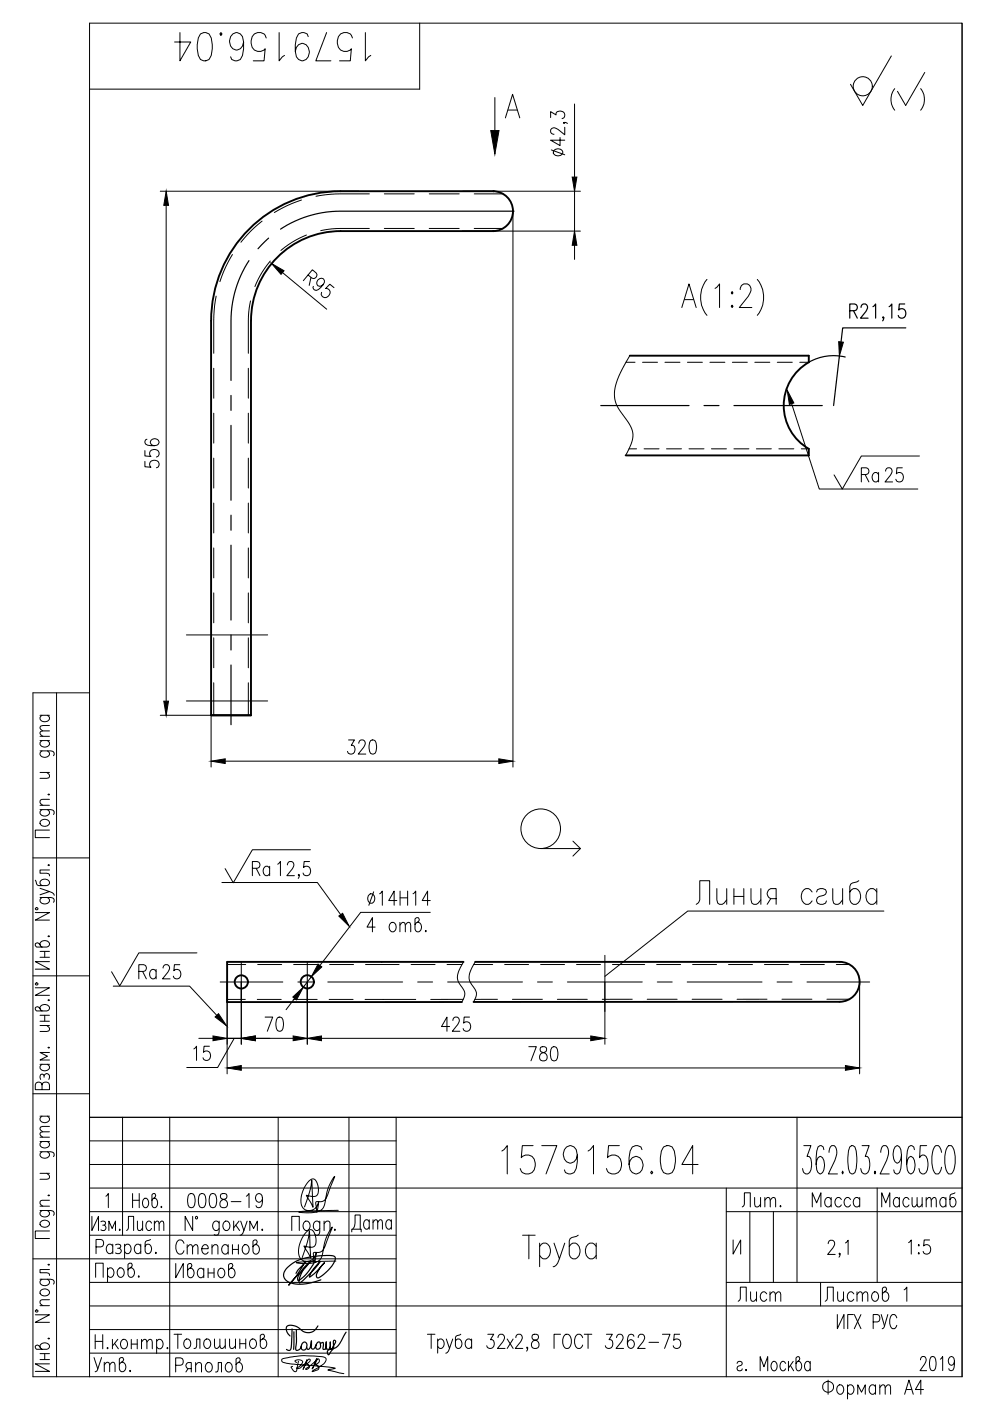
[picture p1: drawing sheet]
<svg xmlns="http://www.w3.org/2000/svg" width="210mm" height="297mm" viewBox="0 0 210 297" stroke-linecap="round" stroke-linejoin="round" font-family="sans-serif">
<defs><g id="words">
<g font-size="10.1">
<text x="35.6" y="14.1">1579156.04</text>
<text x="105.1" y="250.1">1579156.04</text>
</g>
<text font-size="8.8" x="146.4" y="193">Линия сгиба</text>
<text font-size="8.4" x="187.7" y="24.7">( )</text>
<text font-size="7.5" x="121.4" y="34.2" transform="rotate(-90 121.4 34.2)">42,3</text>
<text font-size="7.1" x="73.4" y="262.5">Дата</text>
<g font-size="6.6">
<text x="72.3" y="161.2">320</text>
<text x="52.2" y="187">Ra</text>
<text x="76.6" y="199">4 отв.</text>
<text x="28.2" y="208.8">Ra</text>
<text x="156.3" y="257.2">Лит.</text>
<text x="171.1" y="257.2">Масса</text>
<text x="185.6" y="257.2">Масштаб</text>
<text x="155.2" y="277.3">Лист</text>
<text x="173.6" y="277.3">Листов</text>
<text x="35.6" y="287.2">Толошинов</text>
<text x="18.7" y="292.1">Утв.</text>
</g>
<g font-size="6.2">
<text x="34.6" y="100.5" transform="rotate(-90 34.6 100.5)">556</text>
<text x="181.3" y="103.4">Ra</text>
<text x="186.3" y="103.4">25</text>
<text x="55" y="219.8">70</text>
<text x="92.4" y="219.8">425</text>
<text x="110.8" y="226.1">780</text>
<text x="38.5" y="257.2">0008-19</text>
<text x="25.8" y="262.1">Лист</text>
<text x="36" y="267.1">Степанов</text>
<text x="191.6" y="267.1">1:5</text>
<text x="36" y="272">Иванов</text>
<text x="36" y="292.1">Ряполов</text>
<text x="193.7" y="291.7">2019</text>
</g>
</g></defs>
<g fill="none" stroke="#000" stroke-width=".25">
<path d="M52.8 55.3a23.4 23.4 0 0 0-3.8 12.7v12.7M56.9 50.5l-2.2 2.2M109 44.8h-36.8a23.1 23.1 0 0 0-12.7 3.8M178 75.5l-1.3 10.5M179.2 75.7a10.6 10.6 0 0 0-7.7 1.1M180.2 65.9h1a.73 .73 0 0 0 .6-.7 .73 .73 0 0 0-.6-.8h-1v3.1M181 65.9l.8 1.6M182.6 65.2l.2-.6 .7-.2a.94 .94 0 0 1 .1 1.6l-1.1 1.5h1.6M185.1 65l.6-.6v3.1M187.4 67.3l-.1 .2-.2-.2 .2-.1a.63 .63 0 0 1-.2 .8M188.5 65l.6-.6v3.1M191.8 64.4h-1.1l-.1 1.3a.88 .88 0 0 1 1.1-.1 .88 .88 0 0 1 .4 1 .82 .82 0 0 1-.7 .9 .82 .82 0 0 1-1-.6"/>
<path d="M192.1 69.5h-13.4l-.4 3M49 83.8v3.2M49 90.2v15.9M127.4 86h18.7M149.3 86h3.1M155.6 86h18.7M49 109.2v3.2M49 115.6v15.9M49 134.6v3.2M49 141v12.7M64.2 269.4l-1.5 1.3-1.5 1.8 1.6-2 2-3.1-1.6 1.8-.4 .8M65.6 267.6a8.4 8.4 0 0 0-2.5 3.3v.1a.29 .29 0 0 0 0 .3 .29 .29 0 0 0 .3 .2 8.6 8.6 0 0 0 3.3-4.3h-.1a5.5 5.5 0 0 0-3.1 4.8l.7-.5 1.9-1.9 1.8-2.2-1 1.2a4.3 4.3 0 0 0-1.3 2.2 14 14 0 0 0 3.2-3.1 6.4 6.4 0 0 0-1.7 2.8 .39 .39 0 0 0 .2 .4 .39 .39 0 0 0 .5-.1 6.3 6.3 0 0 0 3.3-4.2l-.4-.3a15.6 15.6 0 0 0-8.6 1.5 3.3 3.3 0 0 0-2 2.7 2.89 2.89 0 0 0 3.1 1.8 12.7 12.7 0 0 0 4.8-.9"/>
<path d="M61.9 281.8l-.1 2.5a2.73 2.73 0 0 1-.3 2l-.8-.2M62.3 282.4v3.7M62.8 281.9l.1 2.5-.2 1.2a.42 .42 0 0 0-.1 .5 .42 .42 0 0 0 .5 .2 1.29 1.29 0 0 0 .9-1.3 .57 .57 0 0 1 .8-.4 .57 .57 0 0 1 .3 .8l-.1 .3a.58 .58 0 0 1-.7 .5 .58 .58 0 0 1-.4-.8M67 285.2a.56 .56 0 0 0 .3 .9 .56 .56 0 0 0 .7-.7l-.1-.4a.42 .42 0 0 0-.3-.5 .42 .42 0 0 0-.5 .5l-.1 .1a.89 .89 0 0 1-.7 .9 .99 .99 0 0 1-.3-1.2v-.5a2.41 2.41 0 0 1-.6 1.8l-.4-.4M67.4 281.1a2.3 2.3 0 0 1-4 .4 2.05 2.05 0 0 0-2.6-.2l-.1 .5 .1 .6 .7 .8M73.4 282.4l-.7 1.2a3.4 3.4 0 0 1-1.9 2.3 1.34 1.34 0 0 0-1.4 .6v.5a.23 .23 0 0 0 .3 .2 .23 .23 0 0 0 .2-.2l.3-.6a1.81 1.81 0 0 0 .5-1.9 .28 .28 0 0 1 .4-.3 .28 .28 0 0 1 0 .5l-.4 .6a.56 .56 0 0 1-.6 .7l-.1-1.5v.9a.48 .48 0 0 1-.3 .6 .48 .48 0 0 1-.6-.2l.1-1.3-.1 1.1a.35 .35 0 0 1-.2 .5 .35 .35 0 0 1-.4-.4v-1l-.6 .1"/>
</g>
<g fill="none" stroke="#000" stroke-width=".21">
<path d="M89 4.9v14h-70M189 11.9l-6.1 10.5-2.6-4.5M204 4.9v287M104.9 20.7v7M107.2 25l1.5-5 1.5 5M107.7 23.3h1.9M121.8 22.1v15.4M34 40.5h42.1M35.2 43.5v105.2M49.3 54l-1.5 2.7-1.2 3M55.6 46.9a26.4 26.4 0 0 0-4.5 4.5M57.3 55.3a19.5 19.5 0 0 0-3.3 5.5"/>
<path d="M59.9 57.8l9.4 7.8M63.9 42.4l-3 1.2-2.7 1.5M65 49.8a19.2 19.2 0 0 0-5.4 3.3M65.3 58.3l.8 .7a.73 .73 0 0 0 .9-.2 .73 .73 0 0 0 0-.9l-.8-.7-1.9 2.3M65.9 58.8l-.3 1.7M78.3 48.4l-7 .1-3.3 .4M78.3 41.1h-7.1l-4.2 .5M81.5 48.4h6.3M81.5 41.1h6.3M91 48.4h6.4M91 41.1h6.4M98.1 40.5h25"/>
<path d="M98.1 49h25M100.5 48.4h6.1M100.5 41.1h6.1M108.8 44.8v117.8M121.8 40.5v8.5M121.8 52v3M149.9 59.2a6 6 0 0 0 0 7.7M160.6 59.2a6 6 0 0 1 0 7.7M45.3 78.1v6.3M45.8 62.8l-.5 4.1v8M52.7 78.1v6.3M53.1 63.8l-.4 3.3v7.8"/>
<path d="M68.5 60.4a.79 .79 0 0 1-1.2 .1 .95 .95 0 0 1 .1-1.2 .95 .95 0 0 1 1.2-.1l.2 .3a2.55 2.55 0 0 1-1.7 2.1l-.6-.3-.2-.3 .1-.3M70.8 61l-.9-.7-.9 .9a.87 .87 0 0 1 1 .5 .87 .87 0 0 1-.4 1.1 .82 .82 0 0 1-1 .2 .82 .82 0 0 1-.4-1M132.7 76.8h1.9M133.5 75.4a22.1 22.1 0 0 0-3.1 6.7 6.1 6.1 0 0 0 1.4 5.4l.8 1.2a4.9 4.9 0 0 1 1.1 5.8l-1 2.1M136.2 76.8h3.2M141 76.8h3.2M144.6 65.2l1.5-5 1.5 5M145.1 63.5h1.9M145.8 76.8h3.1M150.5 76.8h3.2M151.6 61.1l1-.9v5M155.2 61.9l.2 .2-.2 .2-.2-.2z"/>
<path d="M155.2 64.7l.2 .3-.2 .2-.2-.2zM155.3 76.8h3.2M156.9 61.4a1.22 1.22 0 0 1 .8-1.2h.8a1.29 1.29 0 0 1 .5 1.9l-.3 .7-2 2.4h2.7M160 76.8h3.2M164.8 76.8h3.2M169.6 76.8h1.9M45.3 87.6v6.4M45.3 97.1v6.4M52.7 87.6v6.4M52.7 97.1v6.4M133.4 95.2h1.6M136.6 95.2h3.1"/>
<path d="M141.3 95.2h3.2M146.1 95.2h3.2M150.8 95.2h3.2M155.6 95.2h3.2M160.4 95.2h3.1M165.1 95.2h3.2M167.8 85.6l5.9 18.1h20.9M169.9 95.2h1.6M194.9 96.7h-12.3l-4 7-1.8-3M45.3 106.7v6.3M45.3 116.2v6.3M52.7 106.7v6.3"/>
<path d="M52.7 116.2v6.3M39.5 134.6h17.3M45.3 125.7v6.4M45.3 135.2v6.4M52.7 125.7v6.4M52.7 135.2v6.4M8.5 159.2l2.7 .1a.59 .59 0 0 1 .1 .9M8.5 151.7h2M8.5 157h2M8.5 156.1h2M8.9 159.2l-.1 .1a.59 .59 0 0 0-.2 .9 1.07 1.07 0 0 0 1.1 .3 1.07 1.07 0 0 0 .8-.8l-.4-.5M8.9 157a.67 .67 0 0 0-.4 .7 .67 .67 0 0 0 .4 .6 1.01 1.01 0 0 0 1.6-.8l-.4-.5"/>
<path d="M8.9 151.7a.67 .67 0 0 0-.4 .6 .67 .67 0 0 0 .4 .6 1.01 1.01 0 0 0 1.6-.8l-.4-.4M10.5 155l-1.9 .1-.1 .4 .6 .6M10.5 153.8l-1.9 .1-.1 .5 .6 .6M12 146.9v145M19 146.9h-12v145h197M34 151.7h15M39.5 148.6h17.3M44.8 151.7v10.9M45.3 144.8v6.9M52.7 144.8v6.9M8.5 171.7l2.7 .1a.59 .59 0 0 1 .1 .9M8.5 170.7h2"/>
<path d="M8.5 163.8h2M8.6 174a1.07 1.07 0 0 1 1.1-.3 1.07 1.07 0 0 1 .8 .9 1.06 1.06 0 0 1-1.1 .6 1.06 1.06 0 0 1-.9-.9zM8.9 171.7l-.1 .1a.59 .59 0 0 0-.2 .9 1.07 1.07 0 0 0 1.1 .3 1.07 1.07 0 0 0 .8-.9l-.4-.4M9.9 163.8l.6 .5-.2 .6-1.8 .1M10.2 168.5l.1-.2 .2 .2-.2 .1zM10.5 176h-3v1.6h3M10.5 169.5l-1.9 .1-.1 .6 .6 .5M47.8 161.4h58M114.6 179.9h8.5M121.5 178.3l1.6 1.6-1.6 1.6M7 181.9h12M7.5 193.5h3l-3 1.6h3"/>
<path d="M7.5 186.6l.4 1 2 .2a.64 .64 0 0 0 .6-.6 .64 .64 0 0 0-.4-.7 .91 .91 0 0 0-1.2 0 .91 .91 0 0 0-.3 1l.3 .3M7.6 192.5h.4v.3h-.4zM8.5 190.3l2.7 .1 .3 .3-.2 .6M8.5 188.3l2 .7-2 .7M8.9 190.3l-.3 .2a.65 .65 0 0 0 .3 1 1.01 1.01 0 0 0 1.6-.8l-.4-.4M10.2 198.5l.1-.1 .2 .1-.2 .1zM10.2 183.4l.1-.1 .2 .1-.2 .1zM10.5 189l.8 .5 .2 .3M10.5 184.5h-2v.6l1.8 .2 .2 .4M47 187.1h20.3l4.9 6.8M60.9 183.4l.3-.6 .6-.1a.93 .93 0 0 1 .2 1.5l-1.2 1.5h1.6M63.4 185.5l-.1 .2-.1-.2 .1-.1a.65 .65 0 0 1-.1 .8"/>
<path d="M65.6 182.7h-1.1l-.1 1.2a.87 .87 0 0 1 1.1-.1 .87 .87 0 0 1 .3 1 .82 .82 0 0 1-.6 .9 .82 .82 0 0 1-.9-.6M65.8 180.2h-12.3l-4 7-1.8-3M78.3 189.6l.2-.1a1 1 0 0 1 1 1 1 1 0 0 1-1 1 1.17 1.17 0 0 1-.2-1.9zM79.2 189.1l-1 2.8M80.5 189.5l.6-.6v3M84.1 190.9h-1.7l1.2-2v3M84.8 188.9v3M84.8 190.4h1.6M86.4 188.9v3M87.6 189.5l.5-.6v3M91.2 193.4h-14.7l-8.7 11.3M91.2 190.9h-1.7l1.2-2v3"/>
<path d="M187.4 193.2h-41.6l-17.6 13.8M7 206.9h12M7.5 209.4h3l-3 1.6h3M7.6 208.5h.4v.3h-.4zM8.5 200.3a1 1 0 0 1 1-.9 1 1 0 0 1 1 .9l-.6 .5h-2.1l-.3-.3v-.4l.4-.2 .3 .1 .7 .8M8.5 213.9a1 1 0 0 1 1-.9 1 1 0 0 1 1 .9l-.6 .4h-2.1l-.3-.3v-.3l.4-.3 .3 .1 .7 .8M8.5 201.7h2M8.5 203h2M8.5 217.4h2M8.5 215.3h2M8.5 216.5h2M9.5 201.7v1.3"/>
<path d="M9.5 215.3v1.2M9.9 217.4l.6 .6-.2 .6-1.8 .1M10.2 212.1h.3l-.2 .1zM10.5 203.9h-3l3 1.6h-3M24 209.1h16.2l5.8 6.2M38.1 204.5h-1.1l-.1 1.3a.87 .87 0 0 1 1.1-.2 .87 .87 0 0 1 .3 1.1 .82 .82 0 0 1-.6 .8 .82 .82 0 0 1-1-.5M41.8 202h-12.4l-4 7-1.7-3M46.7 208.2h13.3M48.2 204.5h3.9M48.2 211.9h3.8M48.2 208.2v19.5M51.2 203.9v17.5"/>
<path d="M54.5 211.9h5.1M54.6 204.5h5.1M62.2 211.9h5M62.3 204.5h5M62.5 211.7l-1.8 2.4M63.2 208.2h3.1M65.2 203.9v17.5M66 207.1l-1.7 2.2M69.5 208.2h15.9M69.8 211.9h5.1M69.9 204.5h5.1M77.4 211.9h10.7"/>
<path d="M77.5 204.5h7.1M87.2 204.5h5M88.6 208.2h3.1M94.8 204.5h3.2M94.9 208.2h15.9M98.2 211.9h-6.9M98.3 203.9l-.7 1.2a3.3 3.3 0 0 0 .5 4.4 2.22 2.22 0 0 1-.2 2.9M100.4 204.5h4.1M100.8 203.9l-.7 1.2a3.3 3.3 0 0 0 .5 4.4 2.23 2.23 0 0 1-.2 2.9M105.5 211.9h-4.8M107 204.5h5.1M108.6 211.9h6.4"/>
<path d="M114 208.2h3.1M114.6 204.5h5.1M118.2 211.9h6.3M120.3 208.2h15.9M122.2 204.5h5.1M128.2 202.6v18.8M129.9 204.5h6.8M134 211.9h-6.3M137.2 211.9h6.4M139.2 204.5h5.1M139.4 208.2h3.1M145.7 208.2h15.9"/>
<path d="M146.7 211.9h6.4M146.8 204.5h5.1M154.5 204.5h5M162.1 204.5h5.1M162.6 211.9h-6.3M164.8 208.2h3.1M165.8 211.9h6.3M169.7 204.5h5.1M171.1 208.2h13.3M175.3 211.9h4.8M177.3 204.5h2.8M182.3 208.2v19.5"/>
<path d="M7 231.9h12M8.5 236.7h2M8.5 225.7h2M8.9 236.7a.67 .67 0 0 0-.4 .6 .67 .67 0 0 0 .4 .6 1.01 1.01 0 0 0 1.6-.8l-.4-.4M8.9 230a.73 .73 0 0 0-.7-.6 .73 .73 0 0 0-.7 .6v1h3v-1a.82 .82 0 0 0-.8-.6 .82 .82 0 0 0-.8 .6v1M8.9 225.7a.67 .67 0 0 0-.4 .6 .67 .67 0 0 0 .4 .6 1.01 1.01 0 0 0 1.6-.8l-.4-.4M9.3 228.1a.59 .59 0 0 1 .6-.5 .59 .59 0 0 1 .6 .5l-.2 .8M9.3 228.4v-.3l-.4-.4a.73 .73 0 0 0-.3 1.2M10.2 222.1l.1-.1 .2 .1zM10.5 240l-1.9 .1-.1 .4 .6 .6M10.5 238.8l-1.9 .1-.1 .5 .6 .6M10.5 223.1h-2l1.6 .8-1.6 .8h2"/>
<path d="M19 236.9h185M26 236.9v25M36 236.9v55M41.1 222.4l.6-.6v3M42.2 220.2h3M44.4 221.8h-1.1l-.2 1.3a.88 .88 0 0 1 1.1-.2 .88 .88 0 0 1 .4 1.1 .82 .82 0 0 1-.6 .8 .82 .82 0 0 1-1-.5M48.2 220.2h3h-3M49.7 220.2l-3.6 6.1h-6.5M51.2 226.4h128M59 236.9v55M68.2 220.2h57.1M74 236.9v55"/>
<path d="M84 236.9v55M169 236.9v35M8.5 256.7l2.7 .1 .3 .3-.2 .6M8.5 244.2l2.7 .1 .3 .4-.2 .5M8.5 255.7h2M8.5 248.8h2M8.5 242h2M8.5 241.1h2M8.6 259.1a1.06 1.06 0 0 1 1.1-.4 1.06 1.06 0 0 1 .8 .9 1.06 1.06 0 0 1-1.1 .6 1.06 1.06 0 0 1-.9-.9zM8.9 256.7l-.3 .2a.65 .65 0 0 0 .3 1 1.01 1.01 0 0 0 1.6-.8l-.4-.4M8.9 244.2l-.3 .2a.65 .65 0 0 0 .3 1.1 1.01 1.01 0 0 0 1.6-.8l-.4-.5M8.9 242a.66 .66 0 0 0-.4 .7 .66 .66 0 0 0 .4 .6 .9 .9 0 0 0 1.1 0 .9 .9 0 0 0 .3-1.1l-.2-.2"/>
<path d="M9.9 248.8l.6 .5-.2 .6-1.8 .1M10.2 253.4h.3l-.2 .2zM10.5 254.5l-1.9 .1-.1 .6 .6 .5M19 251.9h185M19 256.9h65M19 241.9h65M19 246.9h65M19.5 257.9v3l1.4-3v3M21.4 259a.6 .6 0 0 1 1 .3l-.3 .5h-.3M22.1 259.8a.61 .61 0 0 1 .4 .5 .61 .61 0 0 1-.4 .6l-.7-.2M22.5 253.6l.5-.5v2.9M28.1 253.1v2.9"/>
<path d="M28.1 254.5h1.4M29.5 253.1v2.9M30.5 254.2l.2-.2a1.05 1.05 0 0 1 .9 .8 1.05 1.05 0 0 1-.4 1.1l-.5 .1a1.28 1.28 0 0 1-.2-1.8zM32.6 254a1.05 1.05 0 0 1 .9 .8 1.05 1.05 0 0 1-.4 1.1l-.2 .1a.59 .59 0 0 1-.7-.5v-2.2l.3-.2 .4 .1a.74 .74 0 0 1-.5 1l-.2 .3M40.9 257.9v3l-1.6-3v3M46.5 259.3l-.2-.1a.59 .59 0 0 0-.9-.2 1.07 1.07 0 0 0-.3 1.1 1.07 1.07 0 0 0 .9 .8l.5-.4M46.5 258.9l-.2 2.7a.59 .59 0 0 1-.9 .2M47.6 259a.64 .64 0 0 1 1 .3 1.01 1.01 0 0 1-.8 1.6 1.18 1.18 0 0 1-.2-1.9zM49.5 258.9v2M50 259.8l.8 1.1M50.7 258.9l-1.2 1.4M51 258.9l.7 2 .7-2"/>
<path d="M64.6 255.9l1.2-3.7 .3-2 .3 5.8-1.5-2.6a2.2 2.2 0 0 0 2.4-.1 2.96 2.96 0 0 0-.8-3.3l-.2-.1a4.8 4.8 0 0 0-2.5 4.1 2 2 0 0 0 1.7 2.7 2.1 2.1 0 0 0 2.1-1.9l-.4 2.2-.2-1.4a.53 .53 0 0 1 0-.7 .53 .53 0 0 1 .7-.1 1.57 1.57 0 0 0 1.7-1.4l1.5-4a11.1 11.1 0 0 0-2.1 6 2.33 2.33 0 0 1-2.5 1.7h-1.9l-1.1-.2 8.4-.3M64.6 259a.64 .64 0 0 1 1 .3 1.01 1.01 0 0 1-.8 1.6 1.18 1.18 0 0 1-.2-1.9zM67.8 259.3l-.2-.3a.65 .65 0 0 0-1.1 .3 1.01 1.01 0 0 0 .8 1.6l.5-.4M67.8 258.9l-.1 2.7-.4 .3-.5-.1M68.7 259.5l.6-.6 .6 .1 .1 1.9M68.7 258.9v2M154 256.9h50M154 251.9v40M159 256.9v15M164 256.9v15M170.4 242.9h1.5l-.8 2.3h.4a3.2 3.2 0 0 1 .2 3.4l-.5 .3h-.4l-.4-.3-.2-.8M174.7 243.8l-.2-.6-.4-.3-.7 .3a9.1 9.1 0 0 0 0 5.4l.6 .3a2.35 2.35 0 0 0 .7-2.9l-.3-.5-.5-.3-.5 .3-.4 1.4"/>
<path d="M175.8 244.3a1.7 1.7 0 0 1 .5-1.4h.6a1.98 1.98 0 0 1 .4 2.3l-1.7 3.7h2M178.7 248.3l.1 .3-.1 .3-.2-.3zM180.2 243.2l.4-.3 .7 .3a8.9 8.9 0 0 1 0 5.4l-.5 .3-.6-.3a9.1 9.1 0 0 1 0-5.4zM182.8 242.9h1.5l-.8 2.3h.4a3.2 3.2 0 0 1 .1 3.4l-.4 .3h-.4l-.4-.3-.3-.8M185.5 248.3l.2 .3-.2 .3-.1-.3zM186 251.9v20M186.7 244.3a1.7 1.7 0 0 1 .6-1.4h.5a1.98 1.98 0 0 1 .5 2.3l-1.7 3.7h1.9M191.1 244.9l-.4 1.4-.5 .3a2.37 2.37 0 0 1-.7-2.8l.3-.6 .4-.3 .5 .3a8 8 0 0 1 0 5.4l-.7 .3-.4-.3-.1-.6M193.9 243.8l-.2-.6-.4-.3h-.2l-.5 .3a10.6 10.6 0 0 0-.2 4.8l.2 .6 .6 .3a2.35 2.35 0 0 0 .7-2.9l-.3-.5-.5-.3-.5 .3-.2 .5-.2 .9M196.5 242.9h-1.4l-.1 2.6 .5-.6h.4a2.24 2.24 0 0 1 .9 2.3l-.2 .8-.3 .6-.4 .3h-.4l-.4-.3-.3-.8M199.6 244.3l-.1-.5a.98 .98 0 0 0-1.1-.9 5.6 5.6 0 0 0 0 6 1.2 1.2 0 0 0 1.2-1.4M201.1 242.9a1.22 1.22 0 0 1 1.3 1.4 5.3 5.3 0 0 1-.7 4.6 1.22 1.22 0 0 1-1.2-1.4 5.3 5.3 0 0 1 .6-4.6z"/>
<path d="M7 266.9h77M7.5 278.8h3l-3 1.6h3M7.6 277.8h.4v.3h-.4zM8.5 271.2l2.7 .1a.59 .59 0 0 1 .1 1M8.5 276.8h2M8.6 273.6a1.07 1.07 0 0 1 1.1-.3 1.07 1.07 0 0 1 .8 .9 1.06 1.06 0 0 1-1.1 .6 1.06 1.06 0 0 1-.9-.9zM8.9 271.2l-.1 .1a.59 .59 0 0 0-.2 1 1.07 1.07 0 0 0 1.1 .3 1.07 1.07 0 0 0 .8-.9l-.4-.5M10.2 268.1l.1-.1 .2 .1-.2 .2zM10.5 261h-3v1.6h3M10.5 275.6l-1.9 .1-.1 .6 .6 .5M10.5 269.2h-2v.7l1.8 .1 .2 .4M19 276.9h185"/>
<path d="M19 261.9h65M19 271.9h65M20.3 270.8v-3h1.6v3M20.4 264.4h1a.82 .82 0 0 0 .6-.8 .82 .82 0 0 0-.6-.8h-1v3M22.8 269.2a.66 .66 0 0 1 .6-.4 .66 .66 0 0 1 .6 .4 1 1 0 0 1-.7 1.6l-.5-.4M22.8 268.8v3M23.1 260.9v-2l.7 1.6 .7-1.6v2M23.9 264.2a.67 .67 0 0 0-.6-.4 .67 .67 0 0 0-.7 .4 1.01 1.01 0 0 0 .9 1.6l.4-.4M23.9 263.8v2M24.5 263.9a.73 .73 0 0 1 1.1 .3l-.3 .5h-.4M25.2 269l.2-.2a1 1 0 0 1 .9 1 1 1 0 0 1-.9 1 1.18 1.18 0 0 1-.2-1.8zM25.3 264.7a.58 .58 0 0 1 .4 .5 .58 .58 0 0 1-.4 .6l-.8-.2"/>
<path d="M26.4 264.2a.67 .67 0 0 1 .6-.4 .67 .67 0 0 1 .7 .4 1.01 1.01 0 0 1-.8 1.6l-.5-.4M26.4 263.8v3M27.6 268.8a1 1 0 0 1 .9 1 1 1 0 0 1-.9 1l-.5-.6v-2.1l.4-.3h.3l.2 .4-.1 .3-.8 .7M29.4 270.5l.1 .2-.1 .1-.1-.1zM29.8 264.2a.66 .66 0 0 0-.6-.4 .66 .66 0 0 0-.6 .4 .9 .9 0 0 0-.1 1.1 .9 .9 0 0 0 1.1 .3l.2-.2M29.8 263.8v2M31.9 262.8l-1 .4-.1 2a.64 .64 0 0 0 .5 .6 .64 .64 0 0 0 .7-.4 .91 .91 0 0 0 .1-1.2 .91 .91 0 0 0-1.1-.3l-.2 .3M33.1 265.5v.3l-.2-.2zM53 260.9v-2l.8 1.6 .8-1.6v2M61.9 260.9v-3h1.6v3M64.1 266.6l1.1-3.2 .4-2.4 .3 5.7-1.5-2.5 .6 .1a1.42 1.42 0 0 0 1.8-.2 2.73 2.73 0 0 0-.9-3.4h-.1a4.8 4.8 0 0 0-2.5 4 2 2 0 0 0 1.7 2.7 2.07 2.07 0 0 0 2.1-1.8l-.4 2.1-.2-1.4a.5 .5 0 0 1 .3-.8h.1a1.75 1.75 0 0 0 2.1-1.6l1.5-3.7a10.2 10.2 0 0 0-2.1 5.8 2.45 2.45 0 0 1-2.9 1.9h-1.6l-1.1-.2 8.4-.3M71 260.6v.3l-.1-.2z"/>
<path d="M110.8 261.9h2.7M112.1 261.9v5M114.4 264.3a1.11 1.11 0 0 1 1.1-.8 1.11 1.11 0 0 1 1 .8 2.01 2.01 0 0 1-.8 2.6h-.5l-.8-.7M114.4 263.6v5M117.5 263.6l1.1 3.3 1.1-3.3M118.6 266.9l-.4 1-.4 .4-.5 .3M122.6 261.9l-1.7 .7-.2 .5v2.8a1.07 1.07 0 0 0 .9 1 1.07 1.07 0 0 0 1.2-.7 1.66 1.66 0 0 0-1.3-2.6l-.8 .7M126.4 264.3a1.11 1.11 0 0 0-1-.8 1.11 1.11 0 0 0-1.1 .8 1.88 1.88 0 0 0 .8 2.6h.5l.8-.7M126.4 263.6v3.3M154 271.9h50M155.4 262.9v3l1.6-3v3M175.6 263.7l.2-.6 .7-.1a.94 .94 0 0 1 .1 1.5l-1.1 1.5h1.6"/>
<path d="M177.5 278.7v3l1.4-3v3M178.1 265.8l-.1 .2-.1-.2 .1-.1a.66 .66 0 0 1-.1 .8M179.2 263.5l.6-.5v3M180.9 278.7h-1.2v3M181.1 278.7l1.4 3M182.5 278.7l-1.4 3M186.8 278.7l.7 2.4M188.2 278.7l-.8 2.7-.4 .3M190.1 279.4a.7 .7 0 0 0-.7-.7 .7 .7 0 0 0-.7 .7 2.04 2.04 0 0 0 .5 2.3 .75 .75 0 0 0 .9-.7M191.7 273.5l.6-.6v3M8.5 285.6a1 1 0 0 1 1-.9 1 1 0 0 1 1 .9l-.6 .5h-2.1l-.3-.4v-.3l.4-.2 .3 .1 .7 .8M8.5 287h2"/>
<path d="M8.5 288.3h2M9.5 287v1.3M10.2 283.8h.3l-.2 .1zM10.5 289.2h-3l3 1.6h-3M19 291.9v-287h185v287M19 281.9h65M19 286.9h65M20.2 283v3M20.2 284.4h1.6M21.8 283v3M23.8 284v2M25 284l-1.2 1.4"/>
<path d="M25.9 284.1l.2-.1a1 1 0 0 1 1 1 1 1 0 0 1-1 1 1.17 1.17 0 0 1-.2-1.9zM27.8 284v2M29.1 284v2M30 284.5l.6-.5 .4 .1 .1 1.9M30 284v2M31.1 284.5l.6-.5 .5 .1 .1 1.9M33.2 284.4a.66 .66 0 0 1 .6-.5 .66 .66 0 0 1 .7 .5 1 1 0 0 1-.8 1.6l-.5-.5M33.2 284v3M62.9 288.9l-.3-.3a.97 .97 0 0 1 1.6 .2l-.6 .8-.7 .5a2.78 2.78 0 0 0 2.1-1.6l.1-.2-.9 2.1 .3-.7a2.07 2.07 0 0 1 1-1.5l.3 .1a.87 .87 0 0 1-.9 .8 .61 .61 0 0 1 .7 .7 .61 .61 0 0 1-.8 .5v-.1a7 7 0 0 0 2.4-2.2l-1 2.2 1.1-2a.34 .34 0 0 1 .5 .2 .34 .34 0 0 1-.2 .4l-.4 .4-.5 .1 .8 .4a.53 .53 0 0 1 0 .6 .53 .53 0 0 1-.5 .3l-.8 .2 2.4-1.6 .4-.5a.67 .67 0 0 0 0-.8 .67 .67 0 0 0-.8-.3 19.3 19.3 0 0 0-8.4 .6 .51 .51 0 0 0 .5 .7l1.4 .3 9.2 .8 .2 .1-1.6 .4 3.4 .7M63.3 288.6l-.3 1.5a.52 .52 0 0 1-.4 .7l-.4-.2-.5-.7 .3-.2M90.6 282.9h1.6M91.4 282.9v3"/>
<path d="M92.8 284.3a.67 .67 0 0 1 .6-.4 .67 .67 0 0 1 .7 .4 1.01 1.01 0 0 1-.9 1.6l-.4-.4M92.8 283.9v3M94.6 283.9l.7 2 .7-2M95.3 285.9l-.2 .6-.6 .4M97.7 282.9l-1 .4-.1 2a.64 .64 0 0 0 .5 .6 .64 .64 0 0 0 .7-.4 .91 .91 0 0 0 .1-1.2 .91 .91 0 0 0-1.1-.3l-.2 .3M100 284.3a.67 .67 0 0 0-.6-.4 .67 .67 0 0 0-.7 .4 .91 .91 0 0 0 0 1.1 .91 .91 0 0 0 1.1 .3l.2-.2M100 283.9v2M103.4 282.9h1.3l-.7 1.1a.9 .9 0 0 1 .7 1.3 .9 .9 0 0 1-1.4 .3l-.1-.3M105.6 283.6l.2-.6 .7-.1a.94 .94 0 0 1 .1 1.6l-1.1 1.4h1.6M107.5 283.9l1.3 2M108.8 283.9l-1.3 2M109.4 283.6l.2-.6 .7-.1a.94 .94 0 0 1 .1 1.6l-1.1 1.4h1.5"/>
<path d="M111.9 285.7l-.1 .2v-.3a.64 .64 0 0 1-.1 .9M112.9 283a.68 .68 0 0 0 .2 1 1.06 1.06 0 0 1 1.1 .6 1.06 1.06 0 0 1-.2 1.1 .89 .89 0 0 1-1.3-.3 .89 .89 0 0 1 .7-1.2l.4-.2a.61 .61 0 0 0 .4-.6 .61 .61 0 0 0-.5-.5zM118.9 282.9h-1.4v3M119.8 283l.2-.1a1.33 1.33 0 0 1 1.1 1.9 .93 .93 0 0 1-.3 .9 .93 .93 0 0 1-1 0 2.13 2.13 0 0 1 0-2.7zM123.5 283.6a.8 .8 0 0 0-.8-.7 .8 .8 0 0 0-.8 .7 1.91 1.91 0 0 0 .6 2.3 .87 .87 0 0 0 1-.7M123.9 282.9h1.6M124.7 282.9v3M128.6 282.9h1.2l-.7 1.1h.4a.95 .95 0 0 1 .4 1.4 .95 .95 0 0 1-1.5 .2l-.1-.3M130.7 283.6l.3-.6 .6-.1a.93 .93 0 0 1 .2 1.6l-1.2 1.4h1.6M134.4 283.3l-.1-.3-.4-.1-.5 .1a2.82 2.82 0 0 0 0 2.7 .89 .89 0 0 0 1.2-.6 .89 .89 0 0 0-.8-1.1 .81 .81 0 0 0-.8 .9M135.3 283.6l.2-.6 .7-.1a.94 .94 0 0 1 .1 1.6l-1.1 1.4h1.6M137.6 284.6h2"/>
<path d="M140.5 282.9h1.5l-1.1 3M144.1 282.9h-1.1l-.1 1.3a.87 .87 0 0 1 1-.2 .87 .87 0 0 1 .4 1 .82 .82 0 0 1-.6 .9 .82 .82 0 0 1-1-.6M156.3 289.1a.56 .56 0 0 1 .5-.5 .56 .56 0 0 1 .6 .5l-.1 .3-.7 .2a.53 .53 0 0 0-.3 .6 .53 .53 0 0 0 .4 .4l.6-.1 .1-.3M158.2 290.4v.2zM161.2 290.6v-3l.8 2.2 .8-2.2v3M163.8 288.8l.2-.2a1.05 1.05 0 0 1 .8 .8 1.05 1.05 0 0 1-.3 1.1l-.5 .1a1.26 1.26 0 0 1-.2-1.8zM166.6 289.1l-.4-.5a1.05 1.05 0 0 0-.9 .8 1.05 1.05 0 0 0 .4 1.1l.5 .1 .4-.4M167.2 288.6v2M167.6 289.5l.7 1.1M168.2 288.6l-1 1.5M169.2 288.6a1.05 1.05 0 0 1 .8 .8 1.05 1.05 0 0 1-.3 1.1l-.2 .1a.59 .59 0 0 1-.7-.5v-2.2l.3-.3 .4 .2a.74 .74 0 0 1-.5 1l-.2 .3M171.8 289.1l-.4-.5a1.03 1.03 0 0 0-.6 1.8l.3 .2h.3l.4-.4"/>
<path d="M171.8 288.6v2M175.6 292.6v3M177.7 293.7a.64 .64 0 0 1 1.1 .3 1.01 1.01 0 0 1-.8 1.6 1.19 1.19 0 0 1-.3-1.9zM179.7 294a.66 .66 0 0 1 .6-.4 .66 .66 0 0 1 .6 .4 1.01 1.01 0 0 1-.8 1.6l-.4-.4M179.7 293.6v3M181.9 295.6v-2l.8 1.6 .8-1.6v2M185.1 280.3h.9a.84 .84 0 0 0 .6-.8 .84 .84 0 0 0-.6-.8h-.9v3M185.6 294a.67 .67 0 0 0-.6-.4 .67 .67 0 0 0-.6 .4 .91 .91 0 0 0-.1 1.2 .91 .91 0 0 0 1.1 .3l.2-.3M185.6 293.6v2M186.5 294.2l.6-.6 .5 .1 .1 1.9M186.5 293.6v2M187.7 294.2l.6-.6 .4 .1 .1 1.9"/>
<path d="M191.8 295.6l.9-3 .9 3M192.2 294.6h1.1M195.8 294.6h-1.7l1.1-2v3"/>
<circle cx="182.9" cy="18.3" r="2.03"/>
<circle cx="114.6" cy="175.7" r="4.2"/>
<circle cx="175.6" cy="294" r="1.17"/>
</g>
<g fill="none" stroke="#000" stroke-width=".4">
<path d="M104.5 40.5a4.2 4.2 0 0 1 4.3 4.3 4.2 4.2 0 0 1-4.3 4.2M104.8 49h-32.6a19 19 0 0 0-19 19v83.7h-8.4v-83.7M104.8 40.5h-32.6a27.5 27.5 0 0 0-27.4 27.5M133.5 75.4h38v1.4a10.6 10.6 0 0 0 0 18.4v1.4h-38.8M48.2 204v8.5l49.7-.1M48.2 203.9h50.1M100.8 203.9h77.2a4.2 4.2 0 0 1 4.3 4.3 4.2 4.2 0 0 1-4.3 4.2h-77.6"/>
<circle cx="51.2" cy="208.2" r="1.4"/>
<circle cx="65.2" cy="208.2" r="1.4"/>
</g>
<g fill="#000" stroke="#000" stroke-width=".21">
<path d="M104 27.7h1.8l-.9 5zM121.3 37.5h1l-.5 3zM35.2 40.5l.5 3h-1zM57.6 55.9l2.6 1.5-.6 .8zM121.8 49l.5 3h-1zM177.8 72.4l1 .2-.8 2.9zM166.9 82.7l1.4 2.7-.9 .3zM34.7 148.7h1l-.5 3zM44.8 161.4l3-.5v1zM105.8 160.9l3 .5-3 .5zM71.8 194.2l.8-.6 1.4 2.8zM45.2 219.6l3 .6-3 .4z"/>
<path d="M45.6 215.6l.7-.7 1.7 2.6zM51.2 220.2l3-.6v1zM62.1 211.4l2.2-2.1-1.4 2.7zM62.2 219.6l3 .6-3 .4zM67.4 204.4l.8 .6-2.2 2.1zM65.2 220.2l3-.6v1zM125.3 219.6l2.9 .6-2.9 .4zM48.2 226.4l3-.5v1zM179.2 225.9l3.1 .5-3.1 .5z"/>
</g>
<use href="#words"/>
</svg>
